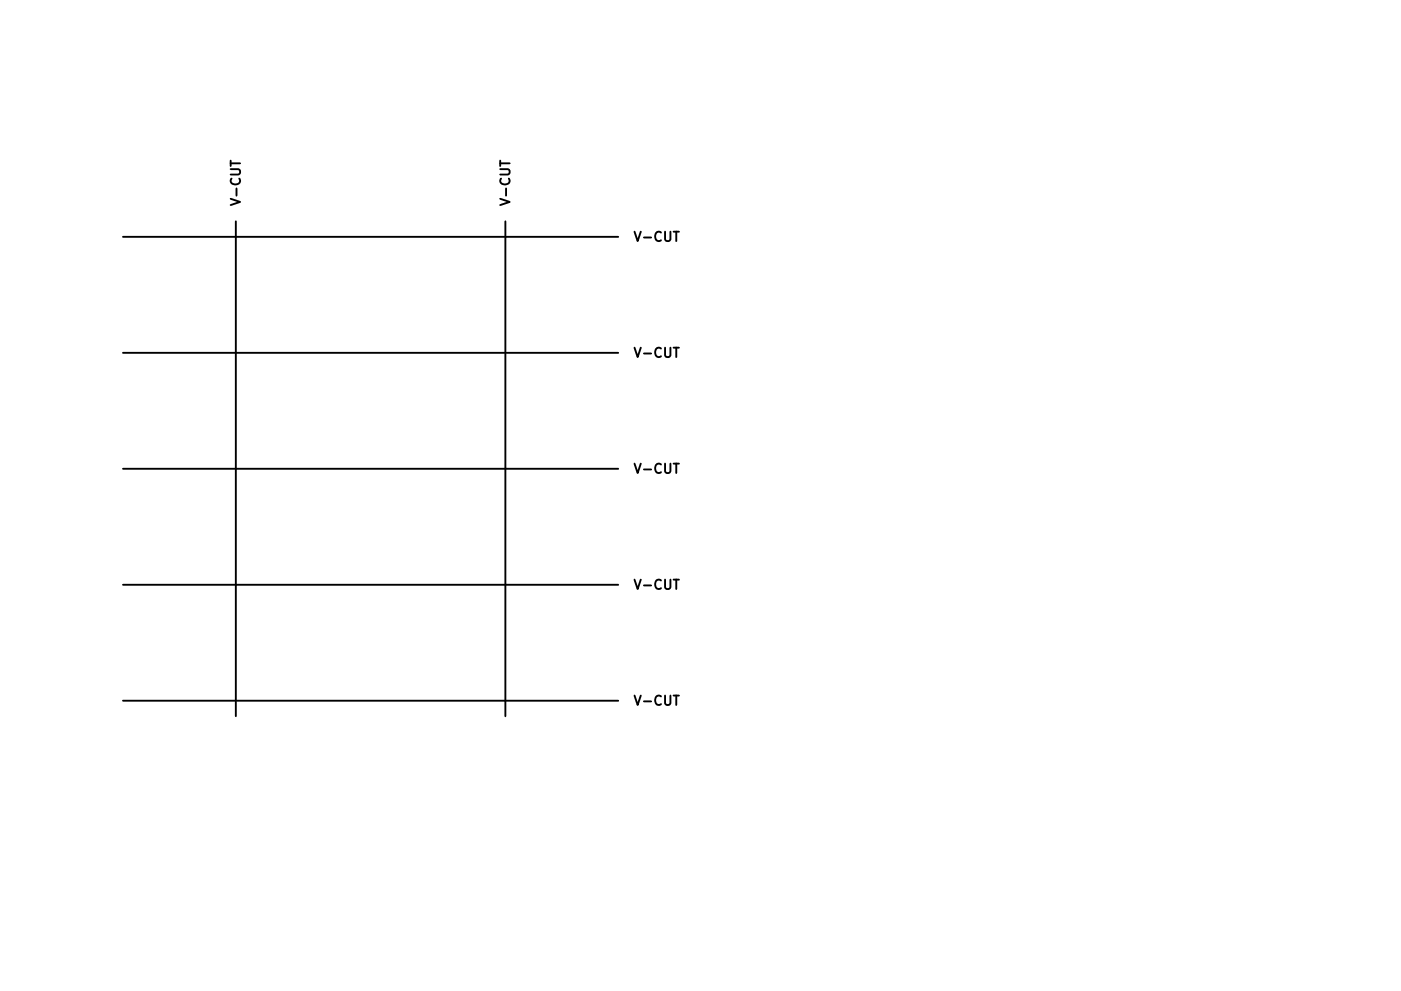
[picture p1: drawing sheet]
<svg xmlns="http://www.w3.org/2000/svg" width="297mm" height="210mm" viewBox="0 0 297 210" stroke-linecap="round" stroke-linejoin="round" font-family="sans-serif">
<defs><g id="words">
<g font-size="2.8">
<text x="51" y="44" transform="rotate(-90 51 44)">V-CUT</text>
<text x="108.1" y="44" transform="rotate(-90 108.1 44)">V-CUT</text>
<text x="134.1" y="51.2">V-CUT</text>
<text x="134.1" y="75.9">V-CUT</text>
<text x="134.1" y="100.5">V-CUT</text>
<text x="134.1" y="125.1">V-CUT</text>
<text x="134.1" y="149.7">V-CUT</text>
</g>
</g></defs>
<g fill="none" stroke="#000" stroke-width=".4">
<path d="M48.9 34.1v1.1M106.1 34.1v1.1M26.1 50.2h105M50 47v105M107.1 47v105M142.8 49.2h1.2M26.1 74.9h105M142.8 73.8h1.2M26.1 99.5h105M142.8 98.4h1.2M26.1 124.1h105M142.8 123h1.2"/>
<path d="M26.1 148.7h105M142.8 147.6h1.2"/>
</g>
<use href="#words"/>
</svg>
